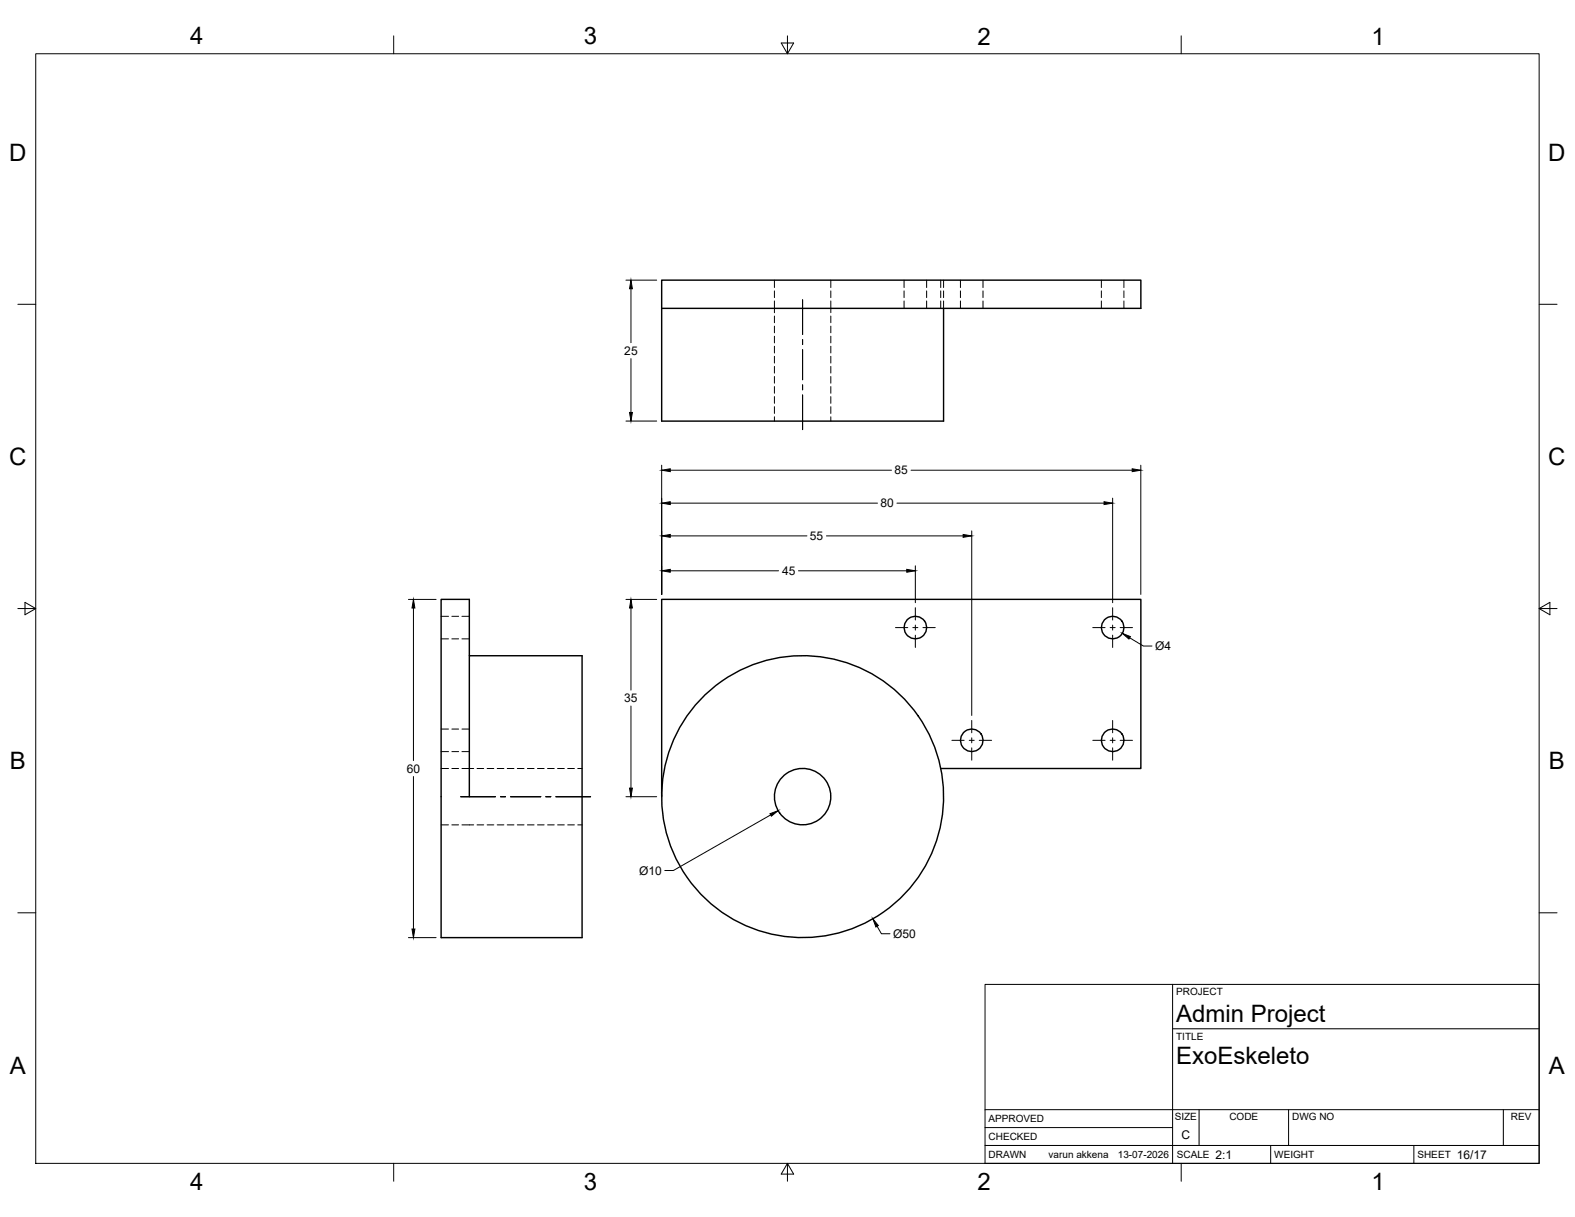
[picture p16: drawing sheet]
<svg xmlns="http://www.w3.org/2000/svg" width="559mm" height="432mm" viewBox="0 0 559 432" stroke-linecap="round" stroke-linejoin="round" font-family="sans-serif">
<defs><g id="words">
<g font-size="8.5">
<text x="67.5" y="15.8">4</text>
<text x="207.2" y="15.7">3</text>
<text x="346.9" y="15.8">2</text>
<text x="486.6" y="15.8">1</text>
<text x="3.3" y="57">D</text>
<text x="549.3" y="57">D</text>
<text x="3.3" y="165">C</text>
<text x="549.3" y="165">C</text>
<text x="3.5" y="272.9">B</text>
<text x="549.6" y="272.9">B</text>
<text x="417.3" y="362.5">Admin Project</text>
<text x="417.3" y="377.5">ExoEskeleto</text>
<text x="3.5" y="380.9">A</text>
<text x="549.6" y="380.9">A</text>
<text x="67.5" y="422.2">4</text>
<text x="207.2" y="422.1">3</text>
<text x="346.9" y="422.2">2</text>
<text x="486.6" y="422.2">1</text>
</g>
<g font-size="4.3">
<text x="221.5" y="125.9">25</text>
<text x="317.4" y="168.3">85</text>
<text x="312.4" y="180">80</text>
<text x="287.4" y="191.6">55</text>
<text x="277.5" y="204">45</text>
<text x="409.8" y="230.7">Ø4</text>
<text x="221.5" y="249.2">35</text>
<text x="144.3" y="274.2">60</text>
<text x="226.7" y="310.3">Ø10</text>
<text x="316.9" y="332.8">Ø50</text>
<text x="419.2" y="404.2">C</text>
<text x="431.3" y="411.1">2:1</text>
<text x="516.9" y="411.1">16/17</text>
</g>
<g font-size="3.5">
<text x="417.3" y="353.1">PROJECT</text>
<text x="417.3" y="368.8">TITLE</text>
<text x="350.8" y="398.2">APPROVED</text>
<text x="416.8" y="397.5">SIZE</text>
<text x="436.2" y="397.5">CODE</text>
<text x="458.4" y="397.5">DWG NO</text>
<text x="536.1" y="397.5">REV</text>
<text x="350.8" y="404.5">CHECKED</text>
<text x="350.8" y="410.9">DRAWN</text>
<text x="372" y="410.9">varun akkena</text>
<text x="396.6" y="410.9">13-07-2026</text>
<text x="417.5" y="410.9">SCALE</text>
<text x="452.1" y="410.9">WEIGHT</text>
<text x="502.9" y="410.9">SHEET</text>
</g>
</g></defs>
<!-- layer: Visible -->
<g fill="none" stroke="#000" stroke-width=".51">
<path d="M234.8 99.4h170v10h-170zM234.8 109.4v40h100v-40M166.5 232.7h40v100h-50v-120h10v70M333.8 272.7h71v-60h-170v70"/>
<circle cx="324.8" cy="222.7" r="4"/>
<circle cx="394.8" cy="222.7" r="4"/>
<circle cx="344.8" cy="262.7" r="4"/>
<circle cx="394.8" cy="262.7" r="4"/>
<circle cx="284.8" cy="282.7" r="50"/>
<circle cx="284.8" cy="282.6" r="10"/>
</g>
<!-- layer: Hidden -->
<g fill="none" stroke="#000" stroke-width=".35">
<path d="M274.8 99.4v2.6M294.8 99.4v2.6M320.8 99.4v2.6M328.8 99.4v2.6M333.8 99.4v2.6M334.8 99.4v2.6M340.8 99.4v2.6M348.8 99.4v2.6M390.8 99.4v2.6M398.8 99.4v2.6M274.8 103.2v2.4M274.8 106.8v4.2"/>
<path d="M274.8 112.1v2.4M274.8 115.7v2.4M274.8 119.3v2.4M294.8 103.2v2.4M294.8 106.8v4.2M294.8 112.1v2.4M294.8 115.7v2.4M294.8 119.3v2.4M320.8 103.2v2.4M320.8 106.8v2.6M328.8 103.2v2.4M328.8 106.8v2.6"/>
<path d="M333.8 103.2v2.4M333.8 106.8v2.6M334.8 103.2v2.4M334.8 106.8v2.6M340.8 103.2v2.4M340.8 106.8v2.6M348.8 103.2v2.4M348.8 106.8v2.6M390.8 103.2v2.4M390.8 106.8v2.6M398.8 103.2v2.4M398.8 106.8v2.6"/>
<path d="M274.8 122.9v2.3M274.8 126.4v2.4M274.8 130v2.4M274.8 133.6v2.4M274.8 137.2v2.3M294.8 122.9v2.3M294.8 126.4v2.4M294.8 130v2.4M294.8 133.6v2.4M294.8 137.2v2.3M274.8 140.7v2.4M274.8 144.3v2.4"/>
<path d="M274.8 147.9v1.5M294.8 140.7v2.4M294.8 144.3v2.4M294.8 147.9v1.5M156.5 218.7h2.6M160.3 218.7h2.4M163.9 218.7h2.6M156.5 226.7h2.6M160.3 226.7h2.4M163.9 226.7h2.6M156.5 258.7h2.6M160.3 258.7h2.4"/>
<path d="M163.9 258.7h2.6M156.5 272.7h2.6M156.5 266.7h2.6M160.3 272.7h2.4M160.3 266.7h2.4M163.9 272.7h4.2M163.9 266.7h2.6M169.2 272.7h2.4M172.8 272.7h2.4M176.4 272.7h2.4M180 272.7h2.4M183.5 272.7h2.4"/>
<path d="M187.1 272.7h2.4M190.7 272.7h2.4M194.3 272.7h2.3M197.8 272.7h2.4M201.4 272.7h2.4M205 272.7h1.5M156.5 292.7h2.6M160.3 292.7h2.4M163.9 292.7h4.2M169.2 292.7h2.4M172.8 292.7h2.4M176.4 292.7h2.4"/>
<path d="M180 292.7h2.4M183.5 292.7h2.4M187.1 292.7h2.4M190.7 292.7h2.4M194.3 292.7h2.3M197.8 292.7h2.4M201.4 292.7h2.4M205 292.7h1.5"/>
</g>
<!-- layer: Border -->
<g fill="none" stroke="#000" stroke-width=".35">
<path d="M12.7 19.1h533.4v393.7h-533.4zM139.7 12.7v6.4M277.2 15.3h4.4l-2.2 3.8zM279.4 12.7v6.4M419.1 12.7v6.4M6.3 108h6.4M546.1 108h6.3M6.3 215.9h6.4M8.9 213.7l3.8 2.2-3.8 2.2zM546.1 215.9l3.8 2.2v-4.4l-3.8 2.2h6.3M6.3 323.9h6.4M546.1 323.9h6.3"/>
<path d="M139.7 412.8v6.3M279.4 412.8l2.2 3.8h-4.4zM279.4 412.8v6.3M419.1 412.8v6.3"/>
</g>
<!-- layer: Titleblock -->
<path d="M349.5 349.3h196.6v63.5h-196.6zM416 349.3v63.5M416 365h130.1M349.5 393.7h196.6M425.4 393.7v12.7M457.2 393.7v12.7M533.4 393.7v12.7M349.5 406.4h196.6M349.5 400.1h66.5M450.8 406.4v6.4M501.6 406.4v6.4" fill="none" stroke="#000" stroke-width=".36"/>
<!-- layer: Smart Centers -->
<g fill="none" stroke="#000" stroke-width=".35">
<path d="M284.8 106.4v12.3M284.8 120.5v1.8M284.8 124v10.7M284.8 136.5v1.8M284.8 140.1v12.3M324.8 215.6v4.4M394.8 215.6v4.4M317.7 222.7h4.4M323.9 222.7h1.7M324.8 221.8v1.8M324.8 225.4v4.3M327.4 222.7h4.4"/>
<path d="M387.7 222.7h4.4M393.9 222.7h1.7M394.8 221.8v1.8M394.8 225.4v4.3M397.4 222.7h4.4M344.8 255.6v4.4M394.8 255.6v4.4M337.7 262.7h4.4M343.9 262.7h1.8M344.8 261.8v1.8M344.8 265.3v4.4M347.4 262.7h4.4"/>
<path d="M387.7 262.7h4.4M393.9 262.7h1.7M394.8 261.8v1.8M394.8 265.3v4.4M397.4 262.7h4.4M163.5 282.7h12.3M177.6 282.7h1.8M181.1 282.7h10.8M193.7 282.7h1.7M197.2 282.7h12.3"/>
</g>
<!-- layer: FD_Dimensions -->
<g fill="none" stroke="#000" stroke-width=".35">
<path d="M222.1 99.4h10.9M223.9 102.4v19.2M223.9 127.2v19.1M222.1 149.4h10.9M234.8 165.1v45.8M237.8 166.8h78.5M237.8 178.5h73.5M318.2 178.5h73.5M323.2 166.8h78.5M394.8 176.7v37.1M404.7 165.1v45.8M237.8 190.1h48.5"/>
<path d="M293.2 190.1h48.5M344.8 188.4v65.5M144.9 212.7h9.8M146.7 215.7v54.2M222.1 212.7h10.9M223.9 215.7v29.2M237.8 202.5h38.4M283.3 202.5h38.4M324.8 200.7v13.1M400.8 226.3l4.9 2.9h3M223.9 250.5v29.1M146.7 275.5v54.1"/>
<path d="M222.1 282.7h10.9M273.4 289.1l-34.5 19.8h-3M144.9 332.7h9.8M311.2 328.7l1.5 2.6h3.1"/>
</g>
<g fill="#000" stroke="#000" stroke-width=".35">
<path d="M223.9 99.4l.5 3h-1zM223.4 146.3h1l-.5 3.1zM234.8 166.8l3-.5v1zM234.8 178.5l3-.5v1zM391.7 178l3.1 .5-3.1 .5zM401.7 166.3l3 .5-3 .5zM234.8 190.1l3-.5v1zM341.7 189.6l3.1 .5-3.1 .5zM146.7 212.7l.5 3h-1zM223.9 212.7l.5 3h-1zM234.8 202.5l3-.5v1zM321.7 202l3.1 .5-3.1 .5z"/>
<path d="M398.2 224.7l2.9 1.2-.6 .8zM223.4 279.6h1l-.5 3.1zM273.2 288.7l2.9-1.1-2.4 2zM146.2 329.6h1l-.5 3.1zM309.7 326l1.9 2.4-.8 .5z"/>
</g>
<use href="#words"/>
</svg>
